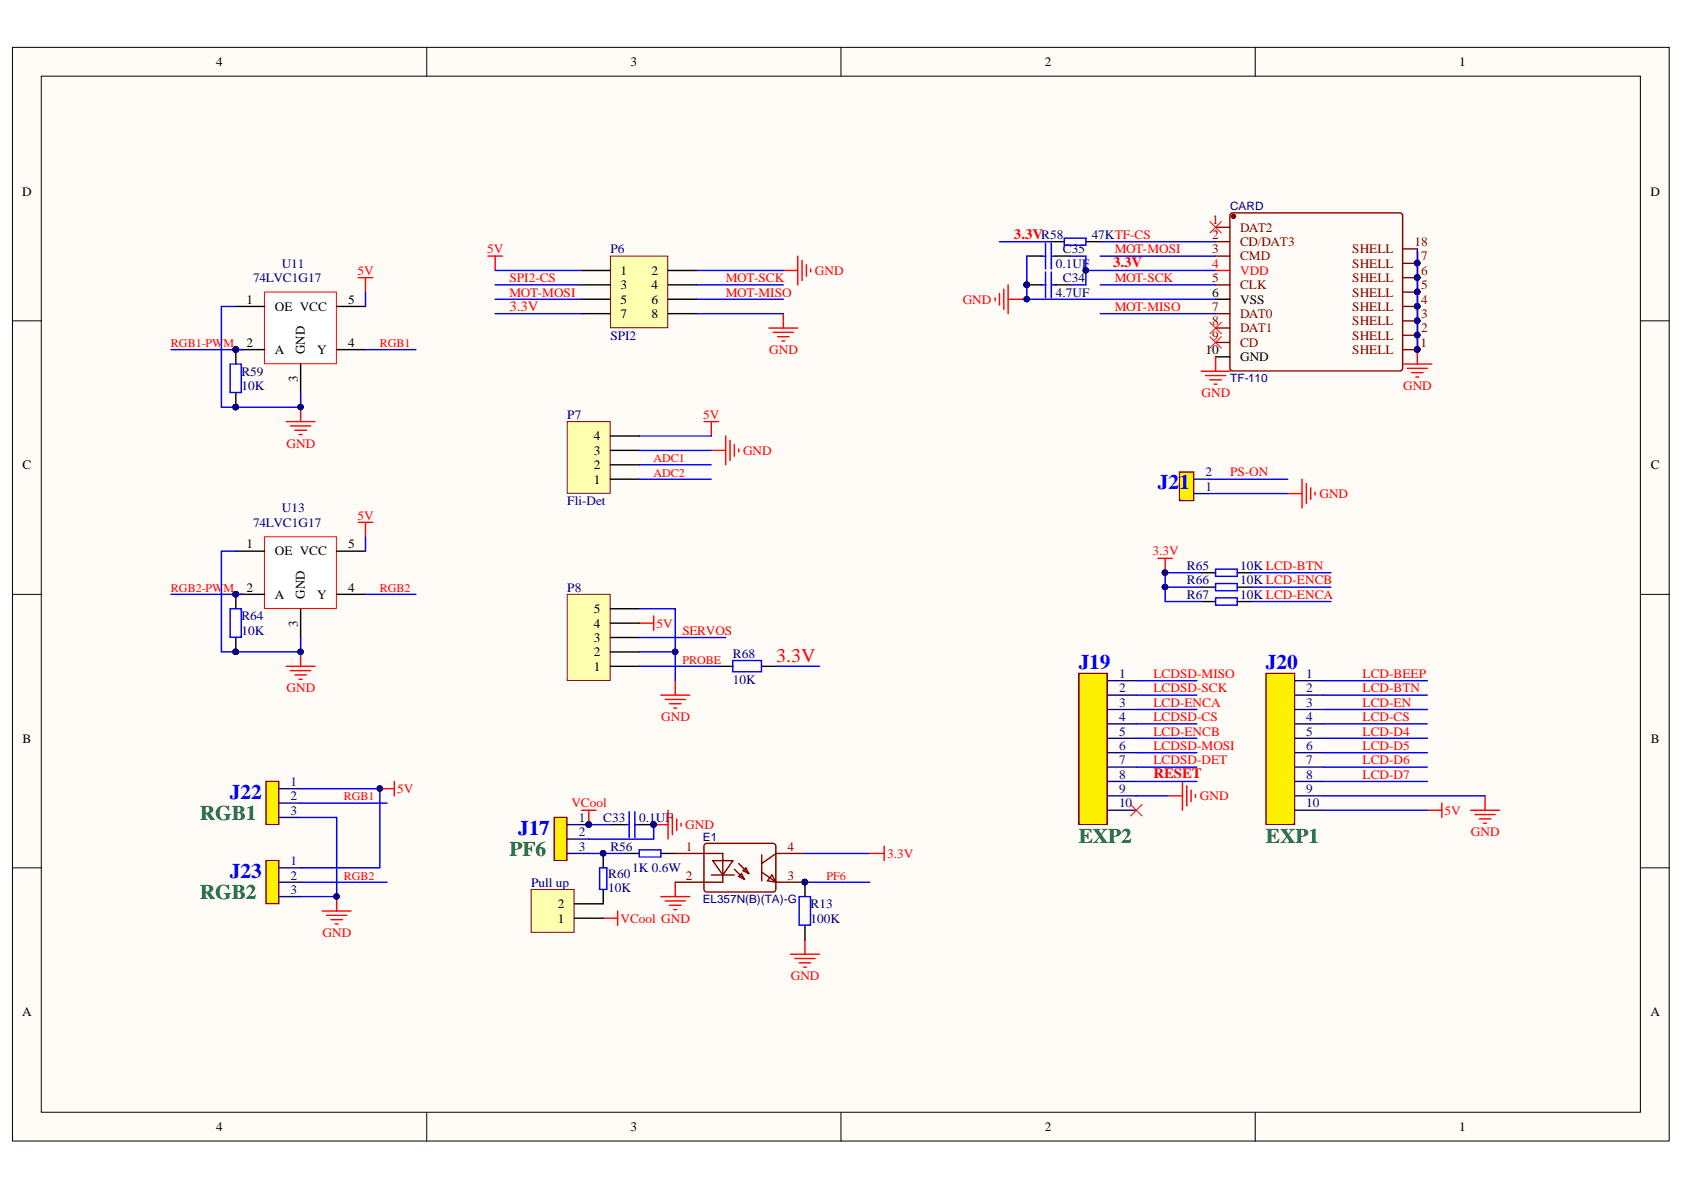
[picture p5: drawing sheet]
<svg xmlns="http://www.w3.org/2000/svg" width="297mm" height="210mm" viewBox="0 0 297 210" stroke-linecap="round" stroke-linejoin="round" font-family="sans-serif">
<defs><g id="words">
<g font-size="3.7" fill="#00f">
<text x="204.2" y="86.3">J21</text>
<text x="190.3" y="118">J19</text>
<text x="223.3" y="118">J20</text>
<text x="40.6" y="140.9">J22</text>
<text x="91.4" y="147.2">J17</text>
<text x="40.6" y="154.8">J23</text>
</g>
<g font-size="3.7" fill="#008000">
<text x="35.2" y="144.7">RGB1</text>
<text x="190.3" y="148.7">EXP2</text>
<text x="223.3" y="148.7">EXP1</text>
<text x="89.9" y="151">PF6</text>
<text x="35.2" y="158.6">RGB2</text>
</g>
<text font-size="3.4" fill="#f00" x="136.9" y="116.8">3.3V</text>
<g font-size="2.5" fill="#f00">
<text x="178.9" y="42.1">3.3VR58</text>
<text x="196.4" y="47.2">3.3V</text>
<text x="89.9" y="54.8">3.3V</text>
<text x="203.5" y="137.3">RESET</text>
</g>
<g font-size="2.3">
<text x="38.1" y="11.7">4</text>
<text x="111.2" y="11.7">3</text>
<text x="184.3" y="11.7">2</text>
<text x="257.4" y="11.7">1</text>
<text x="3.9" y="34.5">D</text>
<text x="291.1" y="34.5">D</text>
<text x="43.5" y="53.6">1</text>
<text x="61.4" y="53.6">5</text>
<text x="109.5" y="48.5">1</text>
<text x="109.5" y="51">3</text>
<text x="109.5" y="53.6">5</text>
<text x="114.9" y="48.5">2</text>
<text x="114.9" y="51">4</text>
<text x="114.9" y="53.6">6</text>
<text x="213.8" y="52.3">6</text>
<text x="218.7" y="53.6">VSS</text>
<text x="48.5" y="54.8">OE VCC</text>
<text x="109.5" y="56.1">7</text>
<text x="114.9" y="56.1">8</text>
<text x="43.5" y="61.2">2</text>
<text x="48.5" y="62.4">A</text>
<text x="53.8" y="62.4" transform="rotate(-90 53.8 62.4)">GND</text>
<text x="56" y="62.4">Y</text>
<text x="61.4" y="61.2">4</text>
<text x="212.6" y="62.4">10</text>
<text x="218.7" y="63.7">GND</text>
<text x="52.5" y="67.4" transform="rotate(-90 52.5 67.4)">3</text>
<text x="104.8" y="77.7">4</text>
<text x="4" y="82.8">C</text>
<text x="104.8" y="82.8">2</text>
<text x="104.8" y="80.2">3</text>
<text x="291.2" y="82.8">C</text>
<text x="104.8" y="85.3">1</text>
<text x="43.5" y="96.7">1</text>
<text x="48.5" y="98">OE VCC</text>
<text x="61.4" y="96.7">5</text>
<text x="43.5" y="104.4">2</text>
<text x="48.5" y="105.6">A</text>
<text x="53.8" y="105.6" transform="rotate(-90 53.8 105.6)">GND</text>
<text x="56" y="105.6">Y</text>
<text x="61.4" y="104.4">4</text>
<text x="52.5" y="110.6" transform="rotate(-90 52.5 110.6)">3</text>
<text x="104.8" y="113.2">3</text>
<text x="104.8" y="110.7">4</text>
<text x="104.8" y="108.2">5</text>
<text x="104.8" y="118.3">1</text>
<text x="104.8" y="115.8">2</text>
<text x="4" y="131">B</text>
<text x="291.2" y="131">B</text>
<text x="98.4" y="160.2">2</text>
<text x="98.4" y="162.7">1</text>
<text x="3.9" y="179.2">A</text>
<text x="291.1" y="179.2">A</text>
<text x="38.1" y="199.5">4</text>
<text x="111.2" y="199.5">3</text>
<text x="184.3" y="199.5">2</text>
<text x="257.4" y="199.5">1</text>
</g>
<g font-size="2.3" fill="#800">
<text x="213.8" y="39.6">1</text>
<text x="218.7" y="40.9">DAT2</text>
<text x="213.8" y="42.1">2</text>
<text x="213.8" y="44.7">3</text>
<text x="218.7" y="43.4">CD/DAT3</text>
<text x="218.7" y="45.9">CMD</text>
<text x="238.5" y="47.2">SHELL</text>
<text x="238.5" y="44.7">SHELL</text>
<text x="249.5" y="45.9">17</text>
<text x="249.5" y="43.4">18</text>
<text x="213.8" y="49.7">5</text>
<text x="218.7" y="51">CLK</text>
<text x="238.5" y="52.3">SHELL</text>
<text x="238.5" y="49.7">SHELL</text>
<text x="249.5" y="53.6">14</text>
<text x="249.5" y="51">15</text>
<text x="249.5" y="48.5">16</text>
<text x="213.8" y="54.8">7</text>
<text x="213.8" y="57.4">8</text>
<text x="213.8" y="59.9">9</text>
<text x="218.7" y="56.1">DAT0</text>
<text x="218.7" y="58.6">DAT1</text>
<text x="238.5" y="59.9">SHELL</text>
<text x="238.5" y="57.4">SHELL</text>
<text x="238.5" y="54.8">SHELL</text>
<text x="249.5" y="58.6">12</text>
<text x="249.5" y="56.1">13</text>
<text x="218.7" y="61.2">CD</text>
<text x="238.5" y="62.4">SHELL</text>
<text x="249.5" y="61.2">1</text>
<text x="250.6" y="61.2">1</text>
<text x="121" y="150">1</text>
<text x="121" y="155.1">2</text>
<text x="138.9" y="155.1">3</text>
<text x="138.9" y="150">4</text>
</g>
<g font-size="2.3" fill="#000080">
<text x="49.7" y="47.2">U11</text>
<text x="107.7" y="44.7">P6</text>
<text x="186.2" y="47.2">0.1UF</text>
<text x="187.5" y="44.7">C35</text>
<text x="192.6" y="42.1">47KTF-CS</text>
<text x="44.7" y="49.7">74LVC1G17</text>
<text x="186.2" y="52.3">4.7UF</text>
<text x="187.5" y="49.7">C34</text>
<text x="107.7" y="59.9">SPI2</text>
<text x="42.6" y="68.8">10K</text>
<text x="42.6" y="66.2">R59</text>
<text x="100.1" y="73.9">P7</text>
<text x="100.1" y="89.1">Fli-Det</text>
<text x="44.7" y="92.9">74LVC1G17</text>
<text x="49.7" y="90.4">U13</text>
<text x="209.3" y="100.5">R65</text>
<text x="218.7" y="100.5">10K LCD-BTN</text>
<text x="100.1" y="104.4">P8</text>
<text x="209.3" y="103.1">R66</text>
<text x="209.3" y="105.6">R67</text>
<text x="218.7" y="103.1">10K LCD-ENCB</text>
<text x="218.7" y="105.6">10K LCD-ENCA</text>
<text x="42.6" y="112">10K</text>
<text x="42.6" y="109.4">R64</text>
<text x="129.3" y="116">R68</text>
<text x="129.3" y="120.6">10K</text>
<text x="106.4" y="145">C33</text>
<text x="112.8" y="145">0.1UF</text>
<text x="107.3" y="154.9">R60</text>
<text x="107.7" y="150">R56</text>
<text x="111.5" y="153.8">1K 0.6W</text>
<text x="93.7" y="156.4">Pull up</text>
<text x="107.3" y="157.4">10K</text>
<text x="143" y="160.2">R13</text>
<text x="143" y="162.7">100K</text>
</g>
<g font-size="2.3" fill="#f00">
<text x="85.9" y="44.7">5V</text>
<text x="196.6" y="44.7">MOT-MOSI</text>
<text x="213.8" y="47.2">4</text>
<text x="63.1" y="48.5">5V</text>
<text x="89.9" y="49.7">SPI2-CS</text>
<text x="89.9" y="52.3">MOT-MOSI</text>
<text x="128" y="49.7">MOT-SCK</text>
<text x="128" y="52.3">MOT-MISO</text>
<text x="143.8" y="48.5">GND</text>
<text x="169.8" y="53.6">GND</text>
<text x="196.6" y="49.7">MOT-SCK</text>
<text x="218.7" y="48.5">VDD</text>
<text x="196.6" y="54.8">MOT-MISO</text>
<text x="135.7" y="62.4">GND</text>
<text x="211.9" y="70.1">GND</text>
<text x="247.5" y="68.8">GND</text>
<text x="124" y="73.9">5V</text>
<text x="50.5" y="79">GND</text>
<text x="131.1" y="80.2">GND</text>
<text x="217" y="84">PS-ON</text>
<text x="232.7" y="87.8">GND</text>
<text x="63.1" y="91.6">5V</text>
<text x="203.3" y="98">3.3V</text>
<text x="115.8" y="110.7">5V</text>
<text x="120.4" y="112">SERVOS</text>
<text x="203.5" y="119.6">LCDSD-MISO</text>
<text x="240.4" y="119.6">LCD-BEEP</text>
<text x="50.5" y="122.1">GND</text>
<text x="203.5" y="122.1">LCDSD-SCK</text>
<text x="203.5" y="124.6">LCD-ENCA</text>
<text x="240.4" y="122.1">LCD-BTN</text>
<text x="240.4" y="124.6">LCD-EN</text>
<text x="116.6" y="127.2">GND</text>
<text x="203.5" y="127.2">LCDSD-CS</text>
<text x="203.5" y="129.7">LCD-ENCB</text>
<text x="240.4" y="127.2">LCD-CS</text>
<text x="240.4" y="129.7">LCD-D4</text>
<text x="203.5" y="132.3">LCDSD-MOSI</text>
<text x="203.5" y="134.8">LCDSD-DET</text>
<text x="240.4" y="132.3">LCD-D5</text>
<text x="240.4" y="134.8">LCD-D6</text>
<text x="240.4" y="137.4">LCD-D7</text>
<text x="70.1" y="139.9">5V</text>
<text x="100.8" y="142.4">VCool</text>
<text x="211.6" y="141.2">GND</text>
<text x="254.8" y="143.7">5V</text>
<text x="120.9" y="146.2">GND</text>
<text x="259.5" y="147.5">GND</text>
<text x="156.5" y="151.3">3.3V</text>
<text x="56.9" y="165.3">GND</text>
<text x="109.5" y="162.7">VCool GND</text>
<text x="139.5" y="172.9">GND</text>
</g>
<g font-size="2.3" fill="#11037f">
<text x="212.6" y="86.6">1</text>
<text x="212.6" y="84">2</text>
<text x="197.4" y="119.6">1</text>
<text x="230.4" y="119.6">1</text>
<text x="197.4" y="122.1">2</text>
<text x="197.4" y="124.6">3</text>
<text x="230.4" y="122.1">2</text>
<text x="230.4" y="124.6">3</text>
<text x="197.4" y="127.2">4</text>
<text x="197.4" y="129.7">5</text>
<text x="230.4" y="127.2">4</text>
<text x="230.4" y="129.7">5</text>
<text x="197.4" y="132.3">6</text>
<text x="197.4" y="134.8">7</text>
<text x="197.4" y="137.4">8</text>
<text x="230.4" y="132.3">6</text>
<text x="230.4" y="134.8">7</text>
<text x="230.4" y="137.4">8</text>
<text x="51.3" y="138.6">1</text>
<text x="51.3" y="141.2">2</text>
<text x="51.3" y="143.7">3</text>
<text x="197.4" y="139.9">9</text>
<text x="197.4" y="142.4">10</text>
<text x="230.4" y="139.9">9</text>
<text x="230.4" y="142.4">10</text>
<text x="102.1" y="145">1</text>
<text x="102.1" y="147.5">2</text>
<text x="51.3" y="152.6">1</text>
<text x="51.3" y="155.1">2</text>
<text x="102.1" y="150">3</text>
<text x="51.3" y="157.7">3</text>
</g>
<g font-size="2.1" fill="#f00">
<text x="30.2" y="61.2">RGB1-PWM</text>
<text x="67" y="61.2">RGB1</text>
<text x="115.3" y="81.5">ADC1</text>
<text x="115.3" y="84.1">ADC2</text>
<text x="30.2" y="104.4">RGB2-PWM</text>
<text x="67" y="104.4">RGB2</text>
<text x="120.4" y="117.1">PROBE</text>
<text x="60.6" y="141.2">RGB1</text>
<text x="60.6" y="155.2">RGB2</text>
<text x="145.8" y="155.2">PF6</text>
</g>
<g font-size="2" fill="#000080">
<text x="217" y="37.1">CARD</text>
<text x="217" y="67.3">TF-110</text>
<text x="124" y="148.3">E1</text>
<text x="124" y="159.2">EL357N(B)(TA)-G</text>
</g>
</g></defs>
<g fill="#fffcf8" stroke="#000" stroke-width=".18">
<path d="M2.2 8.4h292.2v192.9h-292.2z"/>
<path d="M7.3 13.4h282v182.8h-282z"/>
</g>
<path d="M75.3 8.4v5M148.3 8.4v5M221.4 8.4v5M2.2 56.6h5.1M289.4 56.6h5.1M2.2 104.8h5.1M289.4 104.8h5.1M2.2 153.1h5.1M289.4 153.1h5.1M75.3 196.2v5.1M148.3 196.2v5.1M221.4 196.2v5.1" fill="none" stroke="#000" stroke-width=".18"/>
<path d="M175.5 52.5v.5M176.3 51.8v2M177.1 51v3.6M177.8 50.2v5.1M177.8 52.8h2.6" fill="none" stroke="#f00" stroke-width=".25"/>
<path d="M181.1 50.2h2.6M181.1 45.2h2.6M185.2 42.6h2.5M186.2 50.2h2.5M186.2 45.2h2.5M191.5 42.6h2.6" fill="none" stroke="#000" stroke-width=".25"/>
<path d="M183.7 50.2h.7M183.7 45.2h.7M184.4 42.9v4.6M184.4 48v4.5M185.4 50.2h.8M185.4 42.9v4.6M185.4 48v4.5M185.4 45.2h.8M187.7 42h3.8v1.3h-3.8z" fill="none" stroke="#00f" stroke-width=".25"/>
<circle cx="181.1" cy="50.2" r=".48" fill="#000080" stroke="#000080" stroke-width=".18"/>
<path d="M223.3 118.8h5v26.6h-5z" fill="#fdf101" stroke="#800000" stroke-width=".25"/>
<path d="M228.4 120.1h5.1M228.4 122.6h5.1M228.4 125.1h5.1M228.4 127.7h5.1M228.4 130.2h5.1M228.4 132.8h5.1M228.4 135.3h5.1M228.4 137.8h5.1M228.4 140.4h5.1M228.4 142.9h5.1" fill="none" stroke="#11037f" stroke-width=".25"/>
<path d="M190.3 118.8h5v26.6h-5z" fill="#fdf101" stroke="#800000" stroke-width=".25"/>
<path d="M195.4 120.1h5M195.4 122.6h5M195.4 125.1h5M195.4 127.7h5M195.4 130.2h5M195.4 132.8h5M195.4 135.3h5M195.4 137.8h5M195.4 140.4h5M195.4 142.9h5" fill="none" stroke="#11037f" stroke-width=".25"/>
<g fill="none" stroke="#f00" stroke-width=".25">
<path d="M112.8 109.9h2.5M115.3 108.6v2.6M116.6 122.6h5.1M117.3 123.4h3.6M118.1 124.1h2M118.9 124.9h.5M119.1 120.1v2.5M208.6 137.8v5.1M209.3 138.6v3.6M210.1 139.4v2M206 140.4h2.6M210.9 140.1v.5"/>
<path d="M251.8 142.9h2.5M254.3 141.7v2.5M259.4 142.9h5.1M260.2 143.7h3.5M260.9 144.4h2.1M261.7 145.2h.5M261.9 140.4v2.5"/>
</g>
<path d="M199.4 141.9l2.1 2M201.5 141.9l-2.1 2" fill="none" stroke="#f00" stroke-width=".18"/>
<path d="M126.7 117.5h2.6M134.4 117.5h2.5" fill="none" stroke="#000" stroke-width=".25"/>
<path d="M129.3 116.5h5v2h-5z" fill="none" stroke="#00f" stroke-width=".25"/>
<path d="M100 104.8h7.6v15.2h-7.6z" fill="#ffffb0" stroke="#800000" stroke-width=".18"/>
<path d="M107.7 117.5h5.1M107.7 115h5.1M107.7 112.5h5.1M107.7 109.9h5.1M107.7 107.4h5.1" fill="none" stroke="#000" stroke-width=".25"/>
<path d="M59.4 158.2v2.5M56.8 160.7h5.1M57.6 161.5h3.6M58.4 162.2h2M59.1 163h.5" fill="none" stroke="#f00" stroke-width=".25"/>
<circle cx="59.4" cy="158.1" r=".48" fill="#000080" stroke="#000080" stroke-width=".18"/>
<path d="M46.9 137.8h2.3v7.6h-2.3z" fill="#fdf101" stroke="#800000" stroke-width=".25"/>
<path d="M49.2 139.1h3.8M49.2 141.7h3.8M49.2 144.2h3.8" fill="none" stroke="#11037f" stroke-width=".25"/>
<path d="M46.7 51.5h12.6v12.7h-12.6z" fill="#fff" stroke="#f00" stroke-width=".18"/>
<path d="M41.6 54.1h5.1M59.4 54.1h5.1M41.6 69.3v2.5M46.7 61.7h-5.1v2.5M53 64.2v5.1M59.4 61.7h5.1M211.9 101h2.5M211.9 103.6h2.5M211.9 106.1h2.5M218.2 101h2.6M218.2 103.6h2.6M218.2 106.1h2.6" fill="none" stroke="#000" stroke-width=".25"/>
<g fill="#000080" stroke="#000080" stroke-width=".18">
<circle cx="41.6" cy="61.6" r=".48"/>
<circle cx="41.6" cy="71.8" r=".48"/>
<circle cx="53" cy="71.8" r=".48"/>
<circle cx="67" cy="139.1" r=".48"/>
<circle cx="205.5" cy="101" r=".49"/>
</g>
<path d="M40.6 64.2h2v5h-2zM214.4 100.4h3.8v1.3h-3.8zM214.4 102.9h3.8v1.3h-3.8zM214.4 105.5h3.8v1.2h-3.8z" fill="none" stroke="#00f" stroke-width=".25"/>
<path d="M63.2 49h2.5M64.5 49v2.5M50.5 74.4h5.1M51.3 75.1h3.5M52 75.9h2M52.8 76.7h.5M53 71.8v2.6M204.3 98.5h2.5M205.5 98.5v2.5M67 139.1h2.6M69.6 137.8v2.6" fill="none" stroke="#f00" stroke-width=".25"/>
<path d="M46.9 151.8h2.3v7.6h-2.3z" fill="#fdf101" stroke="#800000" stroke-width=".25"/>
<path d="M49.2 153.1h3.8M49.2 155.6h3.8M49.2 158.2h3.8" fill="none" stroke="#11037f" stroke-width=".25"/>
<path d="M46.7 94.7h12.6v12.6h-12.6z" fill="#fff" stroke="#f00" stroke-width=".18"/>
<path d="M41.6 97.2h5.1M59.4 97.2h5.1M41.6 112.5v2.5M46.7 104.8h-5.1v2.6M53 107.4v5.1M59.4 104.8h5.1" fill="none" stroke="#000" stroke-width=".25"/>
<g fill="#000080" stroke="#000080" stroke-width=".18">
<circle cx="41.6" cy="104.8" r=".48"/>
<circle cx="41.6" cy="115" r=".48"/>
<circle cx="53" cy="115" r=".48"/>
</g>
<path d="M40.6 107.4h2v5h-2z" fill="none" stroke="#00f" stroke-width=".25"/>
<path d="M63.2 92.1h2.5M64.5 92.1v2.6M50.5 117.5h5.1M51.3 118.3h3.5M52 119.1h2M52.8 119.8h.5M53 115v2.5" fill="none" stroke="#f00" stroke-width=".25"/>
<path d="M97.8 144.2h2.2v7.6h-2.2z" fill="#fdf101" stroke="#800000" stroke-width=".25"/>
<path d="M100 145.5h3.9M100 148h3.9M100 150.5h3.9" fill="none" stroke="#11037f" stroke-width=".25"/>
<g fill="#000080" stroke="#000080" stroke-width=".18">
<circle cx="103.8" cy="145.4" r=".48"/>
<circle cx="115.3" cy="145.4" r=".48"/>
</g>
<path d="M107.7 145.5h2.5M110.2 150.5h2.6M112.8 145.5h2.5M116.6 150.5h2.5" fill="none" stroke="#000" stroke-width=".25"/>
<path d="M110.2 145.5h.8M111 143.2v4.5M112 145.5h.8M112 143.2v4.5M112.8 149.9h3.8v1.3h-3.8z" fill="none" stroke="#00f" stroke-width=".25"/>
<path d="M208.1 83.3h2.5v5h-2.5z" fill="#fdf101" stroke="#800000" stroke-width=".25"/>
<path d="M210.6 87.1h2.5M210.6 84.5h2.5" fill="none" stroke="#11037f" stroke-width=".25"/>
<path d="M227.1 87.1h2.6M229.7 84.5v5.1M230.4 85.3v3.5M231.2 86v2.1M232 86.8v.5" fill="none" stroke="#f00" stroke-width=".25"/>
<path d="M100 74.4h7.6v12.6h-7.6z" fill="#ffffb0" stroke="#800000" stroke-width=".18"/>
<path d="M107.7 79.4h5.1M107.7 76.9h5.1M107.7 84.5h5.1M107.7 82h5.1" fill="none" stroke="#000" stroke-width=".25"/>
<g fill="none" stroke="#f00" stroke-width=".25">
<path d="M86.1 45.2h2.5M87.3 45.2v2.5M135.6 57.9h5.1M136.4 58.6h3.6M137.2 59.4h2M138.2 47.7h2.5M138.2 55.3v2.6M140.7 45.2v5M141.5 45.9v3.6M142.2 46.7v2M143 47.5v.5M124.2 74.4h2.5"/>
<path d="M125.5 74.4v2.5M125.5 79.4h2.5M128 76.9v5.1M128.8 77.7v3.5M129.5 78.4v2.1M130.3 79.2v.5M137.9 60.1h.5"/>
</g>
<path d="M107.7 45.2h10.1v12.6h-10.1z" fill="#ffffb0" stroke="#800000" stroke-width=".18"/>
<g fill="none" stroke="#000" stroke-width=".25">
<path d="M102.6 47.7h5.1M102.6 50.2h5.1M102.6 52.8h5.1M102.6 55.3h5.1M117.8 47.7h5.1M117.8 50.2h5.1M117.8 52.8h5.1M117.8 55.3h5.1M214.4 52.8h2.6M214.4 62.9h2.6M106.4 150.5v2.6M106.4 156.9v2.5"/>
<path d="M142 155.6v2.6M142 163.2v2.6"/>
</g>
<g fill="none" stroke="#800" stroke-width=".25">
<path d="M217 37.8l.4-.2h29.8l.2 .5-.1 27.1-.4 .2h-29.7l-.3-.5zM214.4 40.1h2.6M214.4 42.6h2.6M214.4 45.2h2.6M214.4 50.2h2.6M214.4 55.3h2.6M214.4 57.9h2.6M247.5 59.1h2.5M247.5 56.6h2.5M247.5 54.1h2.5M247.5 51.5h2.5M247.5 49h2.5"/>
<path d="M247.5 46.4h2.5M247.5 43.9h2.5M214.4 60.4h2.6M247.5 61.7h2.5M119.1 150.5h8.4v5.1h-8.4M124.2 149l.5-.2h11.9l.3 .5-.1 7.8-.5 .2h-11.9l-.2-.5zM125.5 154.3h4M125.7 151.8h3.6l-1.8 2.5zM129.5 153.3l1.8 1.8M130.3 154.6l.5-.5 .5 1zM130.3 152.3l1.8 1.8M131.1 153.6l.5-.5 .5 1z"/>
<path d="M134.4 153.8l2.5 1.8M134.4 150.8v4.6M136.1 154.3l.8 1.3-1.5-.2zM136.9 155.6h5.1M142 150.5h-5.1l-2.5 1.8"/>
</g>
<circle cx="217.6" cy="38.2" r=".36" fill="#800" stroke="#800" stroke-width=".25"/>
<g fill="none" stroke="#f00" stroke-width=".25">
<path d="M214.4 47.7h2.6M211.9 65.5h5.1M212.6 66.2h3.6M213.4 67h2M214.2 67.8h.5M214.4 62.9v2.6M247.5 64.2h5M248.2 65h3.6M249 65.7h2M249.7 66.5h.6M250 61.7v2.5M102.6 142.9h2.5"/>
<path d="M103.9 142.9v2.6M115.3 145.5h2.5M116.6 158.2h5.1M117.3 158.9h3.6M117.8 142.9v5.1M118.1 159.7h2M118.6 143.7v3.5M119.1 155.6v2.6M119.4 144.4v2.1M120.1 145.2v.5M153.4 150.5h2.6M156 149.3v2.5"/>
<path d="M106.4 162h2.5M108.9 160.7v2.5M118.9 160.4h.5M139.4 168.3h5.1M140.2 169.1h3.6M141 169.8h2M141.7 170.6h.5M142 165.8v2.5"/>
</g>
<g fill="#000080" stroke="#000080" stroke-width=".18">
<circle cx="250" cy="61.6" r=".48"/>
<circle cx="250" cy="59.1" r=".48"/>
<circle cx="250" cy="56.6" r=".48"/>
<circle cx="250" cy="54" r=".48"/>
<circle cx="250" cy="51.5" r=".48"/>
<circle cx="250" cy="49" r=".48"/>
<circle cx="250" cy="46.4" r=".48"/>
<circle cx="119.1" cy="115" r=".48"/>
<circle cx="41.6" cy="71.8" r=".48"/>
<circle cx="41.6" cy="61.6" r=".48"/>
<circle cx="53" cy="71.8" r=".48"/>
<circle cx="205.5" cy="103.5" r=".49"/>
<circle cx="67" cy="139.1" r=".48"/>
<circle cx="41.6" cy="115" r=".48"/>
<circle cx="41.6" cy="104.8" r=".48"/>
<circle cx="53" cy="115" r=".48"/>
<circle cx="59.4" cy="158.1" r=".48"/>
<circle cx="191.5" cy="47.7" r=".48"/>
<circle cx="181.1" cy="50.2" r=".48"/>
<circle cx="181.1" cy="52.8" r=".48"/>
<circle cx="205.5" cy="101" r=".49"/>
<circle cx="103.8" cy="145.4" r=".48"/>
<circle cx="115.3" cy="145.4" r=".48"/>
<circle cx="142" cy="155.6" r=".48"/>
<circle cx="106.4" cy="150.5" r=".48"/>
</g>
<path d="M213.4 39.1l2 2M215.4 39.1l-2 2M213.4 56.8l2 2.1M213.4 59.4l2 2M215.4 56.8l-2 2.1M215.4 59.4l-2 2" fill="none" stroke="#f00" stroke-width=".18"/>
<g fill="none" stroke="#00f" stroke-width=".25">
<path d="M41.6 54.1h-2.5v17.7h13.9v-2.5M64.5 51.5v2.6M87.3 47.7h15.3M87.3 50.2h15.3M87.3 52.8h15.3M87.3 55.3h15.3M122.9 47.7h15.3M122.9 50.2h15.3M122.9 52.8h15.3M122.9 55.3h15.3M176.3 42.6h8.9M181.1 45.2v7.6h-.7"/>
<path d="M181.1 52.8h33.3M188.7 45.2h2.8v5h-2.8M191.5 47.7h22.9M194.1 50.2h20.3M194.1 55.3h20.3M194.1 42.6h20.3M194.1 45.2h20.3M250 43.9v17.8M30.2 61.7h12.7M64.5 61.7h8.9M112.8 76.9h12.7M112.8 79.4h12.7"/>
<path d="M41.6 97.2h-2.5v17.8h13.9v-2.5M64.5 94.7v2.5M112.8 84.5h12.7M112.8 82h12.7M213.1 87.1h14M213.1 84.5h14M30.2 104.8h12.7M64.5 104.8h8.9M112.8 107.4h6.3v12.7M112.8 117.5h13.9M112.8 115h6.3M112.8 112.5h15.2"/>
<path d="M136.9 117.5h7.6M205.5 103.6h6.4M211.9 101h-6.4v5.1h6.4M220.8 103.6h14M220.8 101h14M220.8 106.1h14M53 139.1h14v14h-14M200.4 125.1h10.7M200.4 130.2h10.7M200.4 135.3h10.7M200.4 137.8h10.7M200.4 122.6h10.7"/>
<path d="M200.4 120.1h10.7M200.4 127.7h10.7M200.4 132.8h10.7M233.5 125.1h18.3M233.5 130.2h18.3M233.5 135.3h18.3M233.5 137.8h18.3M233.5 122.6h18.3M233.5 120.1h18.3M233.5 127.7h18.3M233.5 132.8h18.3M53 144.2h6.4v14h-6.4"/>
<path d="M53 141.7h15.3M53 155.6h15.3M103.9 145.5h3.8M105.8 153.1h1.2v3.8h-1.2zM115.3 145.5v2.5h-11.4M140.9 158.2h2.1v5h-2.1zM142 155.6h11.4M142 150.5h11.4M200.4 140.4h5.6M233.5 140.4h28.4M233.5 142.9h18.3"/>
</g>
<path d="M93.7 156.9h7.6v7.6h-7.6z" fill="#ffffb0" stroke="#800000" stroke-width=".18"/>
<path d="M101.3 159.4h5.1M101.3 162h5.1" fill="none" stroke="#000" stroke-width=".25"/>
<path d="M103.9 150.5h6.3" fill="none" stroke="#00f" stroke-width=".25"/>
<circle cx="106.4" cy="150.5" r=".48" fill="#000080" stroke="#000080" stroke-width=".18"/>
<use href="#words"/>
</svg>
